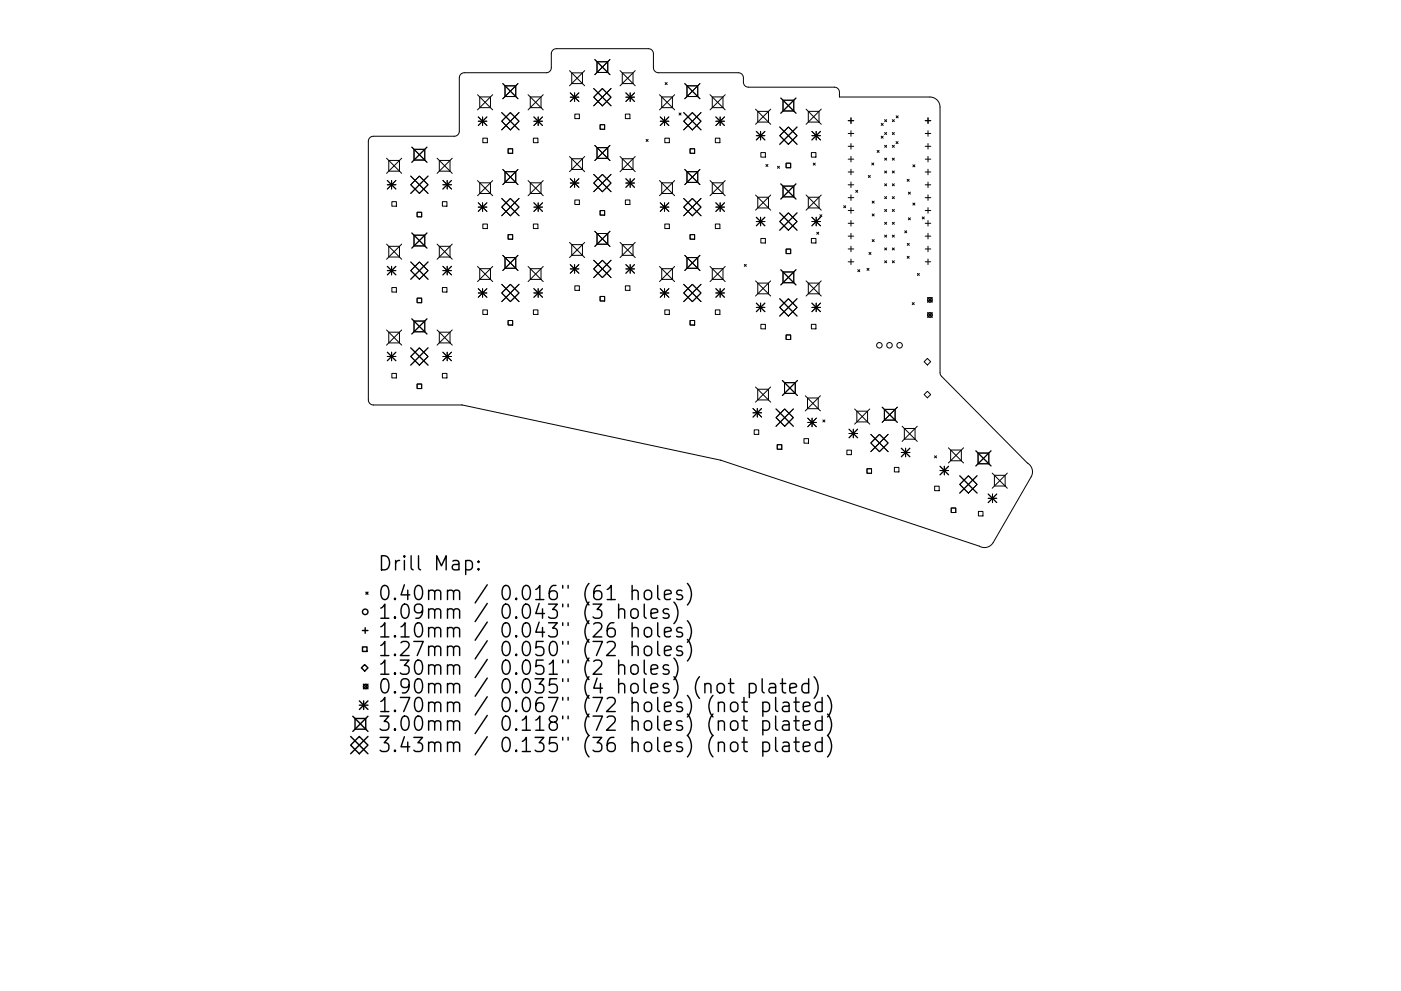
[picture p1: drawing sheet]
<svg xmlns="http://www.w3.org/2000/svg" width="297mm" height="210mm" viewBox="0 0 297 210" stroke-linecap="round" stroke-linejoin="round" font-family="sans-serif">
<defs><g id="words">
<g font-size="4.2">
<text x="80" y="121.1">Drill Map:</text>
<text x="80" y="127.4">0.40mm / 0.016&quot; (61 holes)</text>
<text x="80" y="131.3">1.09mm / 0.043&quot; (3 holes)</text>
<text x="80" y="135.3">1.10mm / 0.043&quot; (26 holes)</text>
<text x="80" y="139.2">1.27mm / 0.050&quot; (72 holes)</text>
<text x="80" y="143.2">1.30mm / 0.051&quot; (2 holes)</text>
<text x="80" y="147.2">0.90mm / 0.035&quot; (4 holes) (not plated)</text>
<text x="80" y="151.1">1.70mm / 0.067&quot; (72 holes) (not plated)</text>
<text x="80" y="155.1">3.00mm / 0.118&quot; (72 holes) (not plated)</text>
<text x="80" y="159.6">3.43mm / 0.135&quot; (36 holes) (not plated)</text>
</g>
</g></defs>
<g fill="none" stroke="#000" stroke-width=".21">
<path d="M106.6 17.7l3.2 3.3M107.1 18.2h2.2v2.3h-2.2zM109.8 17.7l-3.2 3.3M120.7 15l3.3 3.2M120.9 19.7l1.8 1.8M121.2 15.5h2.3v2.2h-2.3zM121.8 19.7v1.8M122.7 19.7l-1.8 1.8M124 15l-3.3 3.2M125.9 18.8l3.7 3.7M126.1 12.6l3.2 3.2M126.6 13.1h2.3v2.3h-2.3z"/>
<path d="M129.3 12.6l-3.2 3.2M129.6 18.8l-3.7 3.7M131.5 15l3.2 3.2M131.9 15.5h2.3v2.2h-2.3zM132.7 19.7l1.8 1.8M133.6 19.7v1.8M134.5 19.7l-1.8 1.8M134.7 15l-3.2 3.2M141 17.5l.5 .4M141.5 17.5l-.5 .4M145.2 17.7l3.2 3.3M145.7 18.2h2.2v2.3h-2.2z"/>
<path d="M148.4 17.7l-3.2 3.3M78.4 29.2l.8-.3h17.1a1.07 1.07 0 0 0 1.1-1.1v-11.3a1.07 1.07 0 0 1 1.1-1.1h17.3a1.07 1.07 0 0 0 1.1-1v-3a1.07 1.07 0 0 1 1.1-1.1h19.5a1.07 1.07 0 0 1 1 1.1v3a1.07 1.07 0 0 0 1.1 1h16.9a1.07 1.07 0 0 1 1.1 1.1v.9a1.07 1.07 0 0 0 1.1 1.1h18.2a1.07 1.07 0 0 1 1.1 1.1v1h19.2a2.14 2.14 0 0 1 2.1 2.1v56.7l.3 .4 18.1 18.4a2.22 2.22 0 0 1 .9 3l-8 13.9a2.14 2.14 0 0 1-2.9 .8l-54.9-18.3-54.8-11.7h-18.8a1.07 1.07 0 0 1-1.1-1v-54.9zM82 33.6l3.2 3.2M82.1 38.3l1.8 1.8M82.1 39.2h1.8M82.4 34h2.3v2.3h-2.3zM83 38.3v1.8M83.9 38.3l-1.8 1.8M85.2 33.6l-3.2 3.2M87.1 39.2l1.8-1.8 1.9 1.8-1.9 1.8zM87.1 37.4l3.7 3.6M87.3 31.2l3.2 3.2"/>
<path d="M87.8 31.7h2.3v2.3h-2.3zM90.5 31.2l-3.2 3.2M90.8 37.4l-3.7 3.6M92.7 33.6l3.2 3.2M93.1 34h2.3v2.3h-2.3zM93.9 39.2h1.8M93.9 38.3l1.8 1.8M94.8 38.3v1.8M95.7 38.3l-1.8 1.8M95.9 33.6l-3.2 3.2M101.2 20.1l3.3 3.2M101.2 38.3l3.3 3.2"/>
<path d="M101.4 24.8l1.8 1.8M101.4 25.7h1.8M101.7 20.6h2.3v2.2h-2.3zM101.7 38.8h2.3v2.3h-2.3zM102.3 24.8v1.8M102.4 29.3h.9v1h-.9zM103.2 24.8l-1.8 1.8M104.5 20.1l-3.3 3.2M104.5 38.3l-3.3 3.2M106.4 25.7l1.8-1.8 1.8 1.8-1.8 1.9zM106.4 23.9l3.6 3.7M106.6 36l3.2 3.2"/>
<path d="M107.1 36.4h2.2v2.3h-2.2zM107.7 31.6h1v.9h-1zM109.8 36l-3.2 3.2M110 23.9l-3.6 3.7M112 20.1l3.2 3.2M112 38.3l3.2 3.2M112.4 20.6h2.3v2.2h-2.3zM112.4 38.8h2.3v2.3h-2.3zM113.1 29.3h1v1h-1zM113.2 25.7h1.8M113.2 24.8l1.8 1.8M114.1 24.8v1.8"/>
<path d="M115 24.8l-1.8 1.8M115.2 20.1l-3.2 3.2M115.2 38.3l-3.2 3.2M120.7 33.2l3.3 3.2M120.9 37.9l1.8 1.8M120.9 38.8h1.8M120.9 20.6h1.8M121.2 33.7h2.3v2.3h-2.3zM121.8 37.9v1.8M121.9 24.2h.9v1h-.9zM122.7 37.9l-1.8 1.8M124 33.2l-3.3 3.2"/>
<path d="M125.9 20.6l1.8-1.8 1.9 1.8-1.9 1.9zM125.9 38.8l1.8-1.8 1.9 1.8-1.9 1.9zM125.9 37l3.7 3.7M126.1 30.9l3.2 3.2M126.6 31.3h2.3v2.3h-2.3zM127.2 26.5h1v.9h-1zM129.3 30.9l-3.2 3.2M129.6 37l-3.7 3.7M131.5 33.2l3.2 3.2M131.9 33.7h2.3v2.3h-2.3zM132.6 24.2h1v1h-1zM132.7 38.8h1.8"/>
<path d="M132.7 37.9l1.8 1.8M132.7 20.6h1.8M133.6 37.9v1.8M134.5 37.9l-1.8 1.8M134.7 33.2l-3.2 3.2M137 29.6l.4 .4M137.4 29.6l-.4 .4M139.8 20.1l3.2 3.2M139.8 38.3l3.2 3.2M140 25.7h1.8M140 24.8l1.8 1.8M140.3 20.6h2.3v2.2h-2.3z"/>
<path d="M140.3 38.8h2.3v2.3h-2.3zM140.9 24.8v1.8M141 29.3h.9v1h-.9zM141.8 24.8l-1.8 1.8M143 20.1l-3.2 3.2M143 38.3l-3.2 3.2M144 24l.4 .4M144.4 24l-.4 .4M145 23.9l3.6 3.7M145.2 36l3.2 3.2M145.7 36.4h2.2v2.3h-2.2zM146.3 31.6h1v.9h-1z"/>
<path d="M146.8 23.9l1.8 1.8-1.8 1.9-1.8-1.9zM148.4 36l-3.2 3.2M148.6 23.9l-3.6 3.7M150.5 20.1l3.3 3.2M150.5 38.3l3.3 3.2M151 20.6h2.3v2.2h-2.3zM151 38.8h2.3v2.3h-2.3zM151.7 29.3h.9v1h-.9zM151.8 25.7h1.8M151.8 24.8l1.8 1.8M152.7 24.8v1.8M153.6 24.8l-1.8 1.8"/>
<path d="M153.8 20.1l-3.3 3.2M153.8 38.3l-3.3 3.2M160.2 23.2l3.2 3.2M160.3 27.9l1.9 1.8M160.3 28.8h1.9M160.7 23.6h2.2v2.3h-2.2zM161.3 27.9v1.8M161.3 32.4h1v.9h-1zM162.2 27.9l-1.9 1.8M162.4 34.9l.4 .4M162.8 34.9l-.4 .4M163.4 23.2l-3.2 3.2"/>
<path d="M164.8 35.3l.5 .4M165.3 35.3l-.5 .4M165.3 28.8l1.9-1.9 1.8 1.9-1.8 1.8zM165.3 26.9l3.7 3.7M165.5 20.8l3.3 3.2M165.5 39l3.3 3.2M166 21.3h2.3v2.2h-2.3zM166 39.5h2.3v2.3h-2.3zM166.7 34.6h.9v1h-.9zM168.8 20.8l-3.3 3.2M168.8 39l-3.3 3.2M169 26.9l-3.7 3.7"/>
<path d="M170.9 23.2l3.2 3.2M171.4 23.6h2.2v2.3h-2.2zM172 32.4h1v.9h-1zM172.1 28.8h1.9M172.1 27.9l1.9 1.8M172.4 34.6l.5 .4M172.9 34.6l-.5 .4M173 27.9v1.8M174 27.9l-1.9 1.8M174.1 23.2l-3.2 3.2M179.8 25.6h1.2M179.8 28.3h1.2"/>
<path d="M179.8 31h1.2M179.8 33.8h1.2M179.8 36.5h1.2M179.8 39.2h1.2M180.4 25v1.2M180.4 27.7v1.2M180.4 30.5v1.1M180.4 33.2v1.2M180.4 35.9v1.2M180.4 38.6v1.2M184.1 37.2l.4 .5M184.5 37.2l-.4 .5"/>
<path d="M184.8 34.6l.5 .4M185.3 34.6l-.5 .4M186 31.9l.4 .4M186.4 31.9l-.4 .4M186.8 28.9l.4 .4M186.8 26.2l.5 .4M187.2 28.9l-.4 .4M187.3 26.2l-.5 .4M187.6 25.4l.4 .4M187.6 28.1l.4 .4M187.6 30.8l.4 .5M187.6 33.6l.4 .4"/>
<path d="M187.6 36.3l.4 .4M187.6 39l.4 .4M188 25.4l-.4 .4M188 28.1l-.4 .4M188 30.8l-.4 .5M188 33.6l-.4 .4M188 36.3l-.4 .4M188 39l-.4 .4M189.2 25.4l.4 .4M189.2 28.1l.4 .4M189.2 30.8l.4 .5M189.2 33.6l.4 .4"/>
<path d="M189.2 36.3l.4 .4M189.2 39l.4 .4M189.6 30.8l-.4 .5M189.6 25.4l-.4 .4M189.6 28.1l-.4 .4M189.6 33.6l-.4 .4M189.6 36.3l-.4 .4M189.6 39l-.4 .4M190 30l.4 .5M190 24.6l.4 .4M190.4 30l-.4 .5M190.4 24.6l-.4 .4"/>
<path d="M192.3 38l.5 .5M192.8 38l-.5 .5M193.5 35l.5 .4M194 35l-.5 .4M196.2 25.6h1.1M196.2 28.3h1.1M196.2 31h1.1M196.2 33.8h1.1M196.2 36.5h1.1M196.2 39.2h1.1M196.8 25v1.2M196.8 27.7v1.2"/>
<path d="M196.8 30.5v1.1M196.8 33.2v1.2M196.8 35.9v1.2M196.8 38.6v1.2M82 51.8l3.2 3.2M82.1 56.5l1.8 1.8M82.1 57.4h1.8M82.4 52.3h2.3v2.2h-2.3zM83 56.5v1.8M83.1 42.8h.9v.9h-.9zM83.9 56.5l-1.8 1.8M85.2 51.8l-3.2 3.2"/>
<path d="M87.1 57.4l1.8-1.8 1.9 1.8-1.9 1.9zM87.1 55.6l3.7 3.7M87.3 49.4l3.2 3.2M87.8 49.9h2.3v2.3h-2.3zM88.4 45h1v1h-1zM90.5 49.4l-3.2 3.2M90.8 55.6l-3.7 3.7M92.7 51.8l3.2 3.2M93.1 52.3h2.3v2.2h-2.3zM93.8 42.8h1v.9h-1zM93.9 57.4h1.8M93.9 56.5l1.8 1.8"/>
<path d="M94.8 56.5v1.8M95.7 56.5l-1.8 1.8M95.9 51.8l-3.2 3.2M101.2 56.5l3.3 3.2M101.4 43.9h1.8M101.4 43l1.8 1.9M101.7 57h2.3v2.3h-2.3zM102.3 43v1.9M102.4 47.5h.9v1h-.9zM103.2 43l-1.8 1.9M104.5 56.5l-3.3 3.2M106.4 43.9l1.8-1.8 1.8 1.8-1.8 1.9z"/>
<path d="M106.4 42.1l3.6 3.7M106.6 54.2l3.2 3.2M107.1 54.6h2.2v2.3h-2.2zM107.7 49.8h1v.9h-1zM109.8 54.2l-3.2 3.2M110 42.1l-3.6 3.7M112 56.5l3.2 3.2M112.4 57h2.3v2.3h-2.3zM113.1 47.5h1v1h-1zM113.2 43.9h1.8M113.2 43l1.8 1.9M114.1 43v1.9"/>
<path d="M115 43l-1.8 1.9M115.2 56.5l-3.2 3.2M120.7 51.4l3.3 3.2M120.9 56.1l1.8 1.9M120.9 57.1h1.8M121.2 51.9h2.3v2.3h-2.3zM121.8 56.1v1.9M121.9 42.4h.9v1h-.9zM122.7 56.1l-1.8 1.9M124 51.4l-3.3 3.2M125.9 57.1l1.8-1.9 1.9 1.9-1.9 1.8zM125.9 55.2l3.7 3.7"/>
<path d="M126.1 49.1l3.2 3.2M126.6 49.5h2.3v2.3h-2.3zM127.2 44.7h1v.9h-1zM129.3 49.1l-3.2 3.2M129.6 55.2l-3.7 3.7M131.5 51.4l3.2 3.2M131.9 51.9h2.3v2.3h-2.3zM132.6 42.4h1v1h-1zM132.7 57.1h1.8M132.7 56.1l1.8 1.9M133.6 56.1v1.9M134.5 56.1l-1.8 1.9"/>
<path d="M134.7 51.4l-3.2 3.2M139.8 56.5l3.2 3.2M140 43l1.8 1.9M140 43.9h1.8M140.3 57h2.3v2.3h-2.3zM140.9 43v1.9M141 47.5h.9v1h-.9zM141.8 43l-1.8 1.9M143 56.5l-3.2 3.2M145 43.9l1.8-1.8 1.8 1.8-1.8 1.9zM145 42.1l3.6 3.7M145.2 54.2l3.2 3.2"/>
<path d="M145.7 54.6h2.2v2.3h-2.2zM146.3 49.8h1v.9h-1zM148.4 54.2l-3.2 3.2M148.6 42.1l-3.6 3.7M150.5 56.5l3.3 3.2M151 57h2.3v2.3h-2.3zM151.7 47.5h.9v1h-.9zM151.8 43.9h1.8M151.8 43l1.8 1.9M152.7 43v1.9M153.6 43l-1.8 1.9M153.8 56.5l-3.3 3.2"/>
<path d="M157.8 56.1l.4 .4M158.2 56.1l-.4 .4M160.2 41.4l3.2 3.2M160.2 59.6l3.2 3.2M160.3 46.1l1.9 1.8M160.3 47h1.9M160.7 41.8h2.2v2.3h-2.2zM161.3 46.1v1.8M161.3 50.6h1v1h-1zM162.2 46.1l-1.9 1.8M163.4 59.6l-3.2 3.2M163.4 41.4l-3.2 3.2"/>
<path d="M165.3 47l1.9-1.8 1.8 1.8-1.8 1.8zM165.3 45.2l3.7 3.6M165.5 57.2l3.3 3.3M166 57.7h2.3v2.3h-2.3zM166.7 52.8h.9v1h-.9zM168.8 57.2l-3.3 3.3M169 45.2l-3.7 3.6M170.9 41.4l3.2 3.2M170.9 59.6l3.2 3.2M171.4 41.8h2.2v2.3h-2.2zM172 50.6h1v1h-1zM172.1 47h1.9"/>
<path d="M172.1 46.1l1.9 1.8M173 46.1v1.8M173.2 49.3l.4 .4M173.6 49.3l-.4 .4M173.8 45.6l.5 .4M174 46.1l-1.9 1.8M174.1 41.4l-3.2 3.2M174.1 59.6l-3.2 3.2M174.3 45.6l-.5 .4M178.9 43.6l.4 .5M179.3 43.6l-.4 .5M179.8 41.9h1.2"/>
<path d="M179.8 44.7h1.2M179.8 47.4h1.2M179.8 50.1h1.2M179.8 52.8h1.2M179.8 55.5h1.2M180.4 41.3v1.2M180.4 44.1v1.1M180.4 46.8v1.2M180.4 49.5v1.2M180.4 52.2v1.2M180.4 55v1.1M181.4 40.4l.5 .4"/>
<path d="M181.9 40.4l-.5 .4M181.9 57.2l.4 .4M182.3 57.2l-.4 .4M183.8 56.9l.4 .5M184.2 53.6l.5 .4M184.2 56.9l-.4 .5M184.7 53.6l-.5 .4M184.9 42.7l.4 .4M184.9 45.4l.4 .4M184.9 50.8l.4 .5M185.3 42.7l-.4 .4M185.3 45.4l-.4 .4"/>
<path d="M185.3 50.8l-.4 .5M187.6 41.7l.4 .4M187.6 44.4l.4 .5M187.6 47.2l.4 .4M187.6 49.9l.4 .4M187.6 52.6l.4 .4M187.6 55.3l.4 .5M188 41.7l-.4 .4M188 44.4l-.4 .5M188 47.2l-.4 .4M188 49.9l-.4 .4M188 52.6l-.4 .4"/>
<path d="M188 55.3l-.4 .5M189.2 41.7l.4 .4M189.2 44.4l.4 .5M189.2 47.2l.4 .4M189.2 49.9l.4 .4M189.2 52.6l.4 .4M189.2 55.3l.4 .5M189.6 49.9l-.4 .4M189.6 41.7l-.4 .4M189.6 44.4l-.4 .5M189.6 47.2l-.4 .4M189.6 52.6l-.4 .4"/>
<path d="M189.6 55.3l-.4 .5M191.8 49l.4 .4M192.2 49l-.4 .4M192.3 54.4l.5 .4M192.4 51.6l.4 .5M192.6 40.8l.4 .4M192.6 46.2l.4 .4M192.8 54.4l-.5 .4M192.8 51.6l-.4 .5M193 40.8l-.4 .4M193 46.2l-.4 .4M193.5 43.1l.5 .4"/>
<path d="M194 43.1l-.5 .4M194.5 58l.4 .4M194.9 58l-.4 .4M195.5 46l.5 .5M196 46l-.5 .5M196.2 41.9h1.1M196.2 44.7h1.1M196.2 47.4h1.1M196.2 50.1h1.1M196.2 52.8h1.1M196.2 55.5h1.1M196.8 41.3v1.2"/>
<path d="M196.8 44.1v1.1M196.8 46.8v1.2M196.8 49.5v1.2M196.8 52.2v1.2M196.8 55v1.1M82 70l3.2 3.2M82.1 74.7l1.8 1.8M82.1 75.6h1.8M82.4 70.5h2.3v2.3h-2.3zM83 74.7v1.8M83.1 61h.9v1h-.9zM83.1 79.2h.9v1h-.9z"/>
<path d="M83.9 74.7l-1.8 1.8M85.2 70l-3.2 3.2M87.1 73.8l3.7 3.7M87.3 67.6l3.2 3.3M87.8 68.1h2.3v2.3h-2.3zM88.4 63.3h1v.9h-1zM88.9 73.8l1.9 1.8-1.9 1.9-1.8-1.9zM90.5 67.6l-3.2 3.3M90.8 73.8l-3.7 3.7M92.7 70l3.2 3.2M93.1 70.5h2.3v2.3h-2.3zM93.8 61h1v1h-1z"/>
<path d="M93.8 79.2h1v1h-1zM93.9 75.6h1.8M93.9 74.7l1.8 1.8M94.8 74.7v1.8M95.7 74.7l-1.8 1.8M95.9 70l-3.2 3.2M101.4 61.2l1.8 1.9M101.4 62.2h1.8M102.3 61.2v1.9M102.4 65.8h.9v.9h-.9zM103.2 61.2l-1.8 1.9M106.4 60.3l3.6 3.7"/>
<path d="M107.7 68h1v1h-1zM108.2 60.3l1.8 1.9-1.8 1.8-1.8-1.8zM110 60.3l-3.6 3.7M113.1 65.8h1v.9h-1zM113.2 62.2h1.8M113.2 61.2l1.8 1.9M114.1 61.2v1.9M115 61.2l-1.8 1.9M121.9 60.6h.9v1h-.9zM127.2 62.9h1v1h-1zM132.6 60.6h1v1h-1zM140 62.2h1.8"/>
<path d="M140 61.2l1.8 1.9M140.9 61.2v1.9M141 65.8h.9v.9h-.9zM141.8 61.2l-1.8 1.9M145 60.3l3.6 3.7M146.3 68h1v1h-1zM146.8 60.3l1.8 1.9-1.8 1.8-1.8-1.8zM148.6 60.3l-3.6 3.7M151.7 65.8h.9v.9h-.9zM151.8 62.2h1.8M151.8 61.2l1.8 1.9M152.7 61.2v1.9"/>
<path d="M153.6 61.2l-1.8 1.9M160.3 64.3l1.9 1.8M160.3 65.2h1.9M160.7 60.1h2.2v2.2h-2.2zM161.3 64.3v1.8M161.3 68.8h1v1h-1zM162.2 64.3l-1.9 1.8M165.3 65.2l1.9-1.8 1.8 1.8-1.8 1.9zM165.3 63.4l3.7 3.7M166.7 71.1h.9v.9h-.9zM169 63.4l-3.7 3.7M171.4 60.1h2.2v2.2h-2.2z"/>
<path d="M172 68.8h1v1h-1zM172.1 65.2h1.9M172.1 64.3l1.9 1.8M173 64.3v1.8M174 64.3l-1.9 1.8M193.4 64.2l.4 .4M193.8 64.2l-.4 .4M196.6 76l.7 .7-.7 .7-.7-.7zM196.7 63.1l.9 1M196.7 66.3l.9 1M197.6 66.3l-.9 1M197.6 63.1l-.9 1"/>
<path d="M88.4 81.5h1v.9h-1zM159.7 86.7l1.8 1.8M159.7 87.6h1.8M159.9 91.2h1v1h-1zM160.2 82.1l3.2 3.2M160.6 86.7v1.8M160.7 82.6h2.2v2.3h-2.2zM161.5 86.7l-1.8 1.8M163.4 82.1l-3.2 3.2M164.5 88.6l1.9-1.8 1.8 1.8-1.8 1.8zM164.5 86.8l3.7 3.6M164.8 94.3h1v1h-1z"/>
<path d="M165.9 80.7l3.2 3.2M166.3 81.2h2.3v2.3h-2.3zM168.2 86.8l-3.7 3.6M169.1 80.7l-3.2 3.2M170.5 93.1h.9v.9h-.9zM170.7 84l3.3 3.2M171.2 84.4h2.3v2.3h-2.3zM171.3 88.7l1.8 1.8M171.3 89.6h1.8M172.2 88.7v1.8M173.1 88.7l-1.8 1.8M174 84l-3.3 3.2"/>
<path d="M174.5 89.1l.4 .4M174.9 89.1l-.4 .4M179.6 95.5h.9v1h-.9zM180 91.1l1.8 1.8M180 92h1.8M180.9 91.1v1.8M181.2 86.8l3.2 3.2M181.7 87.2h2.2v2.3h-2.2zM181.8 91.1l-1.8 1.8M183.8 99.4h1v1h-1zM184.4 86.8l-3.2 3.2M184.6 94l1.9-1.8 1.8 1.8-1.8 1.8z"/>
<path d="M184.6 92.2l3.7 3.6M187 86.4l3.3 3.2M187.5 86.9h2.3v2.2h-2.3zM188.3 92.2l-3.7 3.6M189.6 99.2h1v.9h-1zM190.3 86.4l-3.3 3.2M191.1 95.1l1.8 1.8M191.1 96h1.8M191.3 90.4l3.2 3.3M191.7 90.9h2.3v2.3h-2.3zM192 95.1v1.8M192.9 95.1l-1.8 1.8"/>
<path d="M194.5 90.4l-3.2 3.3M195.9 83.7l.7-.7 .7 .7-.7 .7zM198.1 96.7l.5 .4M198.6 96.7l-.5 .4M199.3 98.9l1.8 1.8M199.3 99.8h1.8M200.2 98.9v1.8M201.1 95l3.2 3.2M201.1 98.9l-1.8 1.8M201.6 95.5h2.2v2.3h-2.2zM204.3 95l-3.2 3.2M206.9 95.7l3.2 3.2"/>
<path d="M207.4 96.1h2.2v2.3h-2.2zM210.1 95.7l-3.2 3.2M198.2 103.1h.9v1h-.9zM201.7 107.8h.9v.9h-.9zM203.5 102.8l1.8-1.9 1.9 1.9-1.9 1.8zM203.5 100.9l3.7 3.7M207.2 100.9l-3.7 3.7M207.4 108.5h1v1h-1zM209.5 104.8l1.8 1.8M209.5 105.7h1.8M210.4 100.4l3.2 3.2M210.4 104.8v1.8"/>
<path d="M210.8 100.8h2.3v2.3h-2.3zM211.3 104.8l-1.8 1.8M213.6 100.4l-3.2 3.2"/>
<circle cx="186.4" cy="73.3" r=".59"/>
<circle cx="188.6" cy="73.3" r=".59"/>
<circle cx="190.7" cy="73.3" r=".59"/>
<circle cx="197.2" cy="63.6" r=".48"/>
<circle cx="197.2" cy="66.8" r=".48"/>
</g>
<g fill="none" stroke="#000" stroke-width=".3">
<path d="M98.7 119.1l.9-.2 .6 .6v.8l-.3 .5-.3 .1-.9-.1M101.5 119.1l.1 .1-.1 .1-.2-.1 .2-.1v.2M76.8 133.8h1.2M76.9 137.3h.9v.9h-.9zM77.4 133.2v1.2M77.6 125.6l.4 .5M78 125.6l-.4 .5M101.5 120.6l.1 .2-.1 .1-.2-.1 .2-.2v.3M131.2 129.5a.75 .75 0 0 1 1.3 .1v1.6M131.2 128.2v3M134 125.5a.74 .74 0 0 1 1.3 .1v1.6M134 129.3a.81 .81 0 0 1 1.3 .4v.9a.81 .81 0 0 1-.8 .6 .81 .81 0 0 1-.8-.6v-.9z"/>
<path d="M134 133.4a.74 .74 0 0 1 1.3 .2v1.5M134 137.4a.74 .74 0 0 1 1.3 .1v1.6M134 124.2v3M134 132.1v3M134 136.1v3M136.6 128.2v2.5l.4 .5M136.7 125.5a.81 .81 0 0 1 .8-.3 .81 .81 0 0 1 .7 .6v.8a.81 .81 0 0 1-.8 .6 .81 .81 0 0 1-.8-.6v-.8zM136.7 133.4a.81 .81 0 0 1 .8-.3 .81 .81 0 0 1 .7 .6v.9a.81 .81 0 0 1-.8 .6 .81 .81 0 0 1-.8-.6v-.9zM136.7 137.4a.81 .81 0 0 1 .8-.3 .81 .81 0 0 1 .7 .6v.8a.81 .81 0 0 1-.8 .6 .81 .81 0 0 1-.8-.6v-.8zM138 130.2l1.5-.3-.2-.6-.8-.1-.5 .4v1.1l.2 .3 .3 .2 .8-.2M139.5 124.2v2.6l.4 .4M139.5 132.1v2.6l.4 .4"/>
<path d="M139.5 136.1v2.6l.4 .4M140.9 126.2l1.4-.3-.1-.5-.9-.2-.4 .4v1.2l.1 .3 .3 .1 .9-.1M140.9 134.1l1.4-.3-.1-.5-.9-.2-.4 .5v1.1l.1 .3 .3 .1 .9-.1M140.9 138.1l1.4-.3-.1-.6-.9-.1-.4 .4v1.2l.1 .2 .3 .2 .9-.2M141.7 129.3l-.7-.1-.4 .4 .1 .4 1 .3 .2 .3-.2 .4-.2 .2-.9-.2M142.9 127.7a3.4 3.4 0 0 1 0 4.6M142.9 139.6a3.4 3.4 0 0 1 0 4.6M144.6 125.4l-.7-.2-.4 .4 .1 .5 1 .3 .1 .2-.1 .5-.3 .1-.8-.1M144.6 133.3l-.7-.2-.4 .5 .1 .4 1 .3 .1 .3-.1 .4-.3 .1-.8-.1M144.6 137.2l-.7-.1-.4 .4 .1 .4 1 .3 .1 .3-.1 .4-.3 .2-.8-.2M145.7 123.8a3.4 3.4 0 0 1 0 4.6M145.7 131.7a3.4 3.4 0 0 1 0 4.6"/>
<path d="M145.7 135.7a3.4 3.4 0 0 1 0 4.5M74.3 158.1l1.9-1.8 1.8 1.8-1.8 1.8zM74.3 156.3l3.7 3.6M74.8 152l3.2 3.2M75.3 152.4h2.2v2.3h-2.2zM76.2 148.7l1.8 1.8M76.2 149.6h1.8M76.6 141.7l.7-.7 .7 .7-.7 .7zM77.1 145.2l.9 .9M77.1 148.7v1.8M78 145.2l-.9 .9M78 148.7l-1.8 1.8"/>
<path d="M78 152l-3.2 3.2M78 156.3l-3.7 3.6M131.2 141.3a.74 .74 0 0 1 1.3 .2v1.5M131.2 140v3M133.9 141.3a.81 .81 0 0 1 .8-.3 .81 .81 0 0 1 .6 .6v.9a.81 .81 0 0 1-.8 .6 .81 .81 0 0 1-.8-.6v-.9zM136.6 140v2.6l.4 .4M138 142l1.5-.2-.2-.6-.8-.2-.5 .5v1.1l.2 .3 .3 .1 .8-.1M141.7 141.2l-.7-.2-.4 .5 .1 .4 1 .3 .2 .3-.2 .4-.2 .1-.9-.1M152.3 145.2a.81 .81 0 0 1 1.3 .4v.8a.81 .81 0 0 1-.8 .6 .81 .81 0 0 1-.8-.6v-.8zM154.5 145h1.1M154.9 144v2.6l.1 .3 .6 .1M155 149.3a.81 .81 0 0 1 .8-.3 .81 .81 0 0 1 .7 .5v.9a.81 .81 0 0 1-.8 .6 .81 .81 0 0 1-.8-.6v-.9z"/>
<path d="M155 153.2a.81 .81 0 0 1 .8-.3 .81 .81 0 0 1 .7 .6v.9a.81 .81 0 0 1-.8 .6 .81 .81 0 0 1-.8-.6v-.9zM155 157.7a.81 .81 0 0 1 .8-.3 .81 .81 0 0 1 .7 .6v.9a.81 .81 0 0 1-.8 .6 .81 .81 0 0 1-.8-.6v-.9zM157.3 149h1.2M157.3 152.9h1.2M157.3 157.4h1.2M157.7 148v2.5l.2 .3 .6 .2M157.7 151.9v2.6l.2 .3 .6 .1M157.7 156.4v2.6l.2 .3 .6 .1M158.9 145.2l.8-.2 .6 .6v.8l-.3 .5-.3 .1-.8-.1M158.9 145v3M161.6 144v2.6l.4 .4M161.7 149.1l.9-.1 .6 .5v.9l-.3 .4-.3 .2-.9-.2"/>
<path d="M161.7 153.1l.9-.2 .6 .6v.9l-.3 .4-.3 .1-.9-.1M161.7 157.6l.9-.2 .6 .6v.9l-.3 .4-.3 .1-.9-.1M161.7 149v3M161.7 152.9v3M161.7 157.4v3M163.2 145.2l.3-.2 .8 .2 .2 .2v1.6M164.5 145.7l-1 .2a.59 .59 0 0 0-.5 .5 .59 .59 0 0 0 .5 .6l1-.1M164.5 148v2.5l.4 .5M164.5 151.9v2.6l.4 .4M164.5 156.4v2.6l.4 .4M165.5 145h1.1M165.9 144v2.6l.1 .3 .6 .1"/>
<path d="M166 149.1l.3-.1 .9 .1 .1 .3v1.6M166 153.1l.3-.2 .9 .2 .1 .3v1.5M166 157.6l.3-.2 .9 .2 .1 .3v1.5M167.3 149.7l-1 .1a.59 .59 0 0 0-.4 .6 .59 .59 0 0 0 .4 .6l1-.2M167.3 153.6l-1 .2a.59 .59 0 0 0-.4 .6 .59 .59 0 0 0 .4 .5l1-.1M167.3 158.2l-1 .1a.59 .59 0 0 0-.4 .6 .59 .59 0 0 0 .4 .5l1-.1M167.5 146l1.4-.3-.2-.5-.8-.2-.4 .4v1.2l.1 .3 .3 .1 .8-.1M168.3 149h1.2M168.3 152.9h1.2M168.3 157.4h1.2M168.7 148v2.5l.2 .3 .6 .2M168.7 151.9v2.6l.2 .3 .6 .1"/>
<path d="M168.7 156.4v2.6l.2 .3 .6 .1M170.3 150l1.4-.3-.1-.6-.9-.1-.4 .4v1.1l.2 .3 .2 .2 .9-.2M170.3 153.9l1.4-.3-.1-.5-.9-.2-.4 .5v1.1l.2 .3 .2 .1 .9-.1M170.3 158.4l1.4-.2-.1-.6-.9-.2-.4 .5v1.1l.2 .3 .2 .1 .9-.1M171.5 145.2l-.9-.2-.6 .6v.8l.3 .5 .3 .1 .9-.1M171.5 144v3M172.6 143.6a3.4 3.4 0 0 1 0 4.6M174.3 149.1l-.8-.1-.6 .5v.9l.3 .4 .3 .2 .8-.2M174.3 153.1l-.8-.2-.6 .6v.9l.3 .4 .3 .1 .8-.1M174.3 157.6l-.8-.2-.6 .6v.9l.3 .4 .3 .1 .8-.1M174.3 148v3M174.3 151.9v3"/>
<path d="M174.3 156.4v3M175.5 147.5a3.4 3.4 0 0 1 0 4.6M175.5 151.5a3.4 3.4 0 0 1 0 4.6M175.5 156a3.4 3.4 0 0 1 0 4.6"/>
<circle cx="77.4" cy="129.8" r=".59"/>
<circle cx="77.5" cy="145.7" r=".48"/>
</g>
<use href="#words"/>
</svg>
